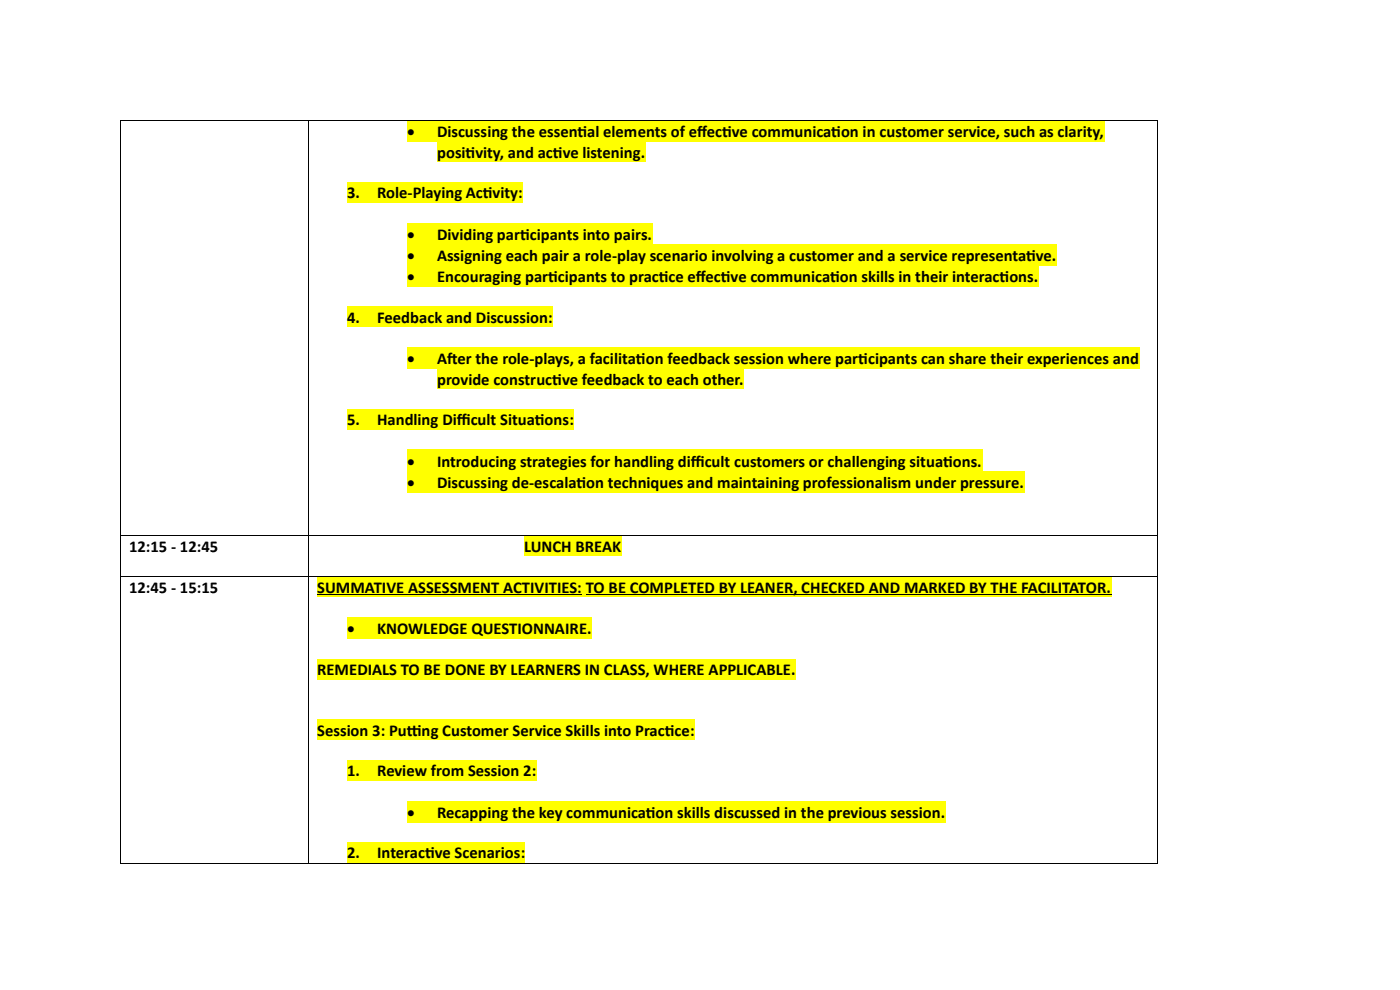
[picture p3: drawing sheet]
<svg xmlns="http://www.w3.org/2000/svg" width="297mm" height="210mm" viewBox="0 0 297 210" stroke-linecap="round" stroke-linejoin="round" font-family="sans-serif">
<defs><g id="words">
<g font-size="3.5">
<text x="86.4" y="29.1">•</text>
<text x="92.7" y="29.1">Discussing the essent</text>
<text x="122.5" y="29.1">ial elements of ef</text>
<text x="147.9" y="29.1">fect</text>
<text x="153.2" y="29.1">ive communicat</text>
<text x="176.3" y="29.1">ion in customer service, such as clarity,</text>
<text x="92.7" y="33.5">posit</text>
<text x="98.8" y="33.5">ivity, and act</text>
<text x="117.3" y="33.5">ive listening.</text>
<text x="73.7" y="42.1">3.</text>
<text x="80" y="42.1">Role-Playing Act</text>
<text x="102.4" y="42.1">ivity:</text>
<text x="86.4" y="50.8">•</text>
<text x="92.7" y="50.8">Dividing part</text>
<text x="110.3" y="50.8">icipants into pairs.</text>
<text x="86.4" y="55.3">•</text>
<text x="86.4" y="59.9">•</text>
<text x="92.7" y="55.3">Assigning each pair a role-play scenario involving a customer and a service representat</text>
<text x="92.7" y="59.9">Encouraging part</text>
<text x="116.3" y="59.9">icipants to pract</text>
<text x="139.8" y="59.9">ice ef</text>
<text x="147.6" y="59.9">fect</text>
<text x="152.9" y="59.9">ive communicat</text>
<text x="176.1" y="59.9">ion skills in their interact</text>
<text x="212.1" y="59.9">ions.</text>
<text x="217.7" y="55.3">ive.</text>
<text x="73.7" y="68.5">4.</text>
<text x="80" y="68.5">Feedback and Discussion:</text>
<text x="86.4" y="77.3">•</text>
<text x="92.7" y="77.3">Af</text>
<text x="94.8" y="77.3">ter the role-plays, a facilitaton feedback session where part</text>
<text x="134.9" y="77.3">i</text>
<text x="182.1" y="77.3">icipants can share their experiences and</text>
<text x="92.7" y="81.6">provide construct</text>
<text x="117.2" y="81.6">ive feedback to each other.</text>
<text x="73.7" y="90.2">5.</text>
<text x="80" y="90.2">Handling Dif</text>
<text x="96.9" y="90.2">f</text>
<text x="96.9" y="90.2">icult Situat</text>
<text x="113.5" y="90.2">ions:</text>
<text x="86.4" y="99">•</text>
<text x="92.7" y="99">Introducing strategies for handling dif</text>
<text x="146.5" y="99">f</text>
<text x="146.5" y="99">icult customers or challenging situat</text>
<text x="200.1" y="99">ions.</text>
<text x="86.4" y="103.5">•</text>
<text x="92.7" y="103.5">Discussing de-escalat</text>
<text x="122.3" y="103.5">ion techniques and maintaining professionalism under pressure.</text>
<text x="27.4" y="117">12:15 - 12:45</text>
<text x="111.2" y="117">LUNCH BREAK</text>
<text x="27.4" y="125.7">12:45 - 15:15</text>
<text x="67.3" y="125.7">SUMMATIVE ASSESSMENT ACTIVITIES: TO BE COMPLETED BY LEANER, CHECKED AND MARKED BY THE FACILITATOR.</text>
<text x="73.7" y="134.5">•</text>
<text x="80" y="134.5">KNOWLEDGE QUESTIONNAIRE.</text>
<text x="67.3" y="143.2">REMEDIALS TO BE DONE BY LEARNERS IN CLASS, WHERE APPLICABLE.</text>
<text x="67.3" y="156.1">Session 3: Put</text>
<text x="86.3" y="156.1">t</text>
<text x="86.3" y="156.1">ing Customer Service Skills into Pract</text>
<text x="141" y="156.1">ice:</text>
<text x="73.7" y="164.7">1.</text>
<text x="80" y="164.7">Review from Session 2:</text>
<text x="86.4" y="173.5">•</text>
<text x="92.7" y="173.5">Recapping the key communicat</text>
<text x="137" y="173.5">ion skills discussed in the previous session.</text>
<text x="73.7" y="182.1">2.</text>
<text x="80" y="182.1">Interact</text>
<text x="90.2" y="182.1">ive Scenarios:</text>
</g>
</g></defs>
<g fill="#ff0">
<path d="M86.4 25.6h147.9v4.5h-147.9z" fill-rule="evenodd"/>
<path d="M92.7 30.1h44.2v4.3h-44.2z" fill-rule="evenodd"/>
<path d="M73.7 38.7h37.3v4.3h-37.3z" fill-rule="evenodd"/>
<path d="M86.4 47.3h52v4.5h-52z" fill-rule="evenodd"/>
<path d="M86.4 51.8h137.8v4.5h-137.8z" fill-rule="evenodd"/>
<path d="M86.4 56.3h134v4.5h-134z" fill-rule="evenodd"/>
<path d="M73.7 65.1h43.6v4.3h-43.6z" fill-rule="evenodd"/>
<path d="M86.4 73.7h155.4v4.5h-155.4z" fill-rule="evenodd"/>
<path d="M92.7 78.2h65.1v4.3h-65.1z" fill-rule="evenodd"/>
<path d="M73.7 86.8h48.1v4.3h-48.1z" fill-rule="evenodd"/>
<path d="M86.4 95.4h122v4.5h-122z" fill-rule="evenodd"/>
<path d="M86.4 99.9h130.9v4.5h-130.9z" fill-rule="evenodd"/>
</g>
<g fill="#000">
<path d="M25.4 25.4h.2v.2h-.2z" fill-rule="evenodd"/>
<path d="M25.4 25.4h.2v.2h-.2z" fill-rule="evenodd"/>
<path d="M65.3 25.4h.2v.2h-.2z" fill-rule="evenodd"/>
<path d="M245.4 25.4h.2v.2h-.2z" fill-rule="evenodd"/>
<path d="M245.4 25.4h.2v.2h-.2z" fill-rule="evenodd"/>
</g>
<path d="M25.5 25.6v87.9M25.6 25.5h39.7M65.4 25.6v87.9M65.5 25.5h179.9M245.5 25.6v87.9" fill="none" stroke="#000" stroke-width=".21"/>
<path d="M111.2 113.6h20.6v4.4h-20.6z" fill-rule="evenodd" fill="#ff0"/>
<g fill="#000">
<path d="M25.4 113.5h.2v.1h-.2z" fill-rule="evenodd"/>
<path d="M65.3 113.5h.2v.1h-.2z" fill-rule="evenodd"/>
<path d="M245.4 113.5h.2v.1h-.2z" fill-rule="evenodd"/>
</g>
<path d="M25.5 113.6v8.6M25.6 113.6h39.7M65.4 113.6v8.6M65.5 113.6h179.9M245.5 113.6v8.6" fill="none" stroke="#000" stroke-width=".21"/>
<path d="M67.3 122.3h168.5v4.3h-168.5z" fill-rule="evenodd" fill="#ff0"/>
<path d="M67.3 126.2h56.2M124.3 126.2h111.5" fill="none" stroke="#000" stroke-width=".21"/>
<g fill="#ff0">
<path d="M73.7 131h51.8v4.5h-51.8z" fill-rule="evenodd"/>
<path d="M67.3 139.8h101.6v4.3h-101.6z" fill-rule="evenodd"/>
<path d="M67.3 152.7h80.2v4.3h-80.2z" fill-rule="evenodd"/>
<path d="M73.7 161.3h40.1v4.3h-40.1z" fill-rule="evenodd"/>
<path d="M86.4 169.9h114.3v4.5h-114.3z" fill-rule="evenodd"/>
<path d="M73.7 178.7h37.7v4.3h-37.7z" fill-rule="evenodd"/>
</g>
<g fill="#000">
<path d="M25.4 122.2h.2v.1h-.2z" fill-rule="evenodd"/>
<path d="M65.3 122.2h.2v.1h-.2z" fill-rule="evenodd"/>
<path d="M245.4 122.2h.2v.1h-.2z" fill-rule="evenodd"/>
<path d="M25.4 183h.2v.2h-.2z" fill-rule="evenodd"/>
<path d="M25.4 183h.2v.2h-.2z" fill-rule="evenodd"/>
<path d="M65.3 183h.2v.2h-.2z" fill-rule="evenodd"/>
<path d="M245.4 183h.2v.2h-.2z" fill-rule="evenodd"/>
<path d="M245.4 183h.2v.2h-.2z" fill-rule="evenodd"/>
</g>
<path d="M25.5 122.3v60.7M25.6 122.2h39.7M65.4 122.3v60.7M65.5 122.2h179.9M245.5 122.3v60.7M25.6 183.1h39.7M65.5 183.1h179.9" fill="none" stroke="#000" stroke-width=".21"/>
<use href="#words"/>
</svg>
